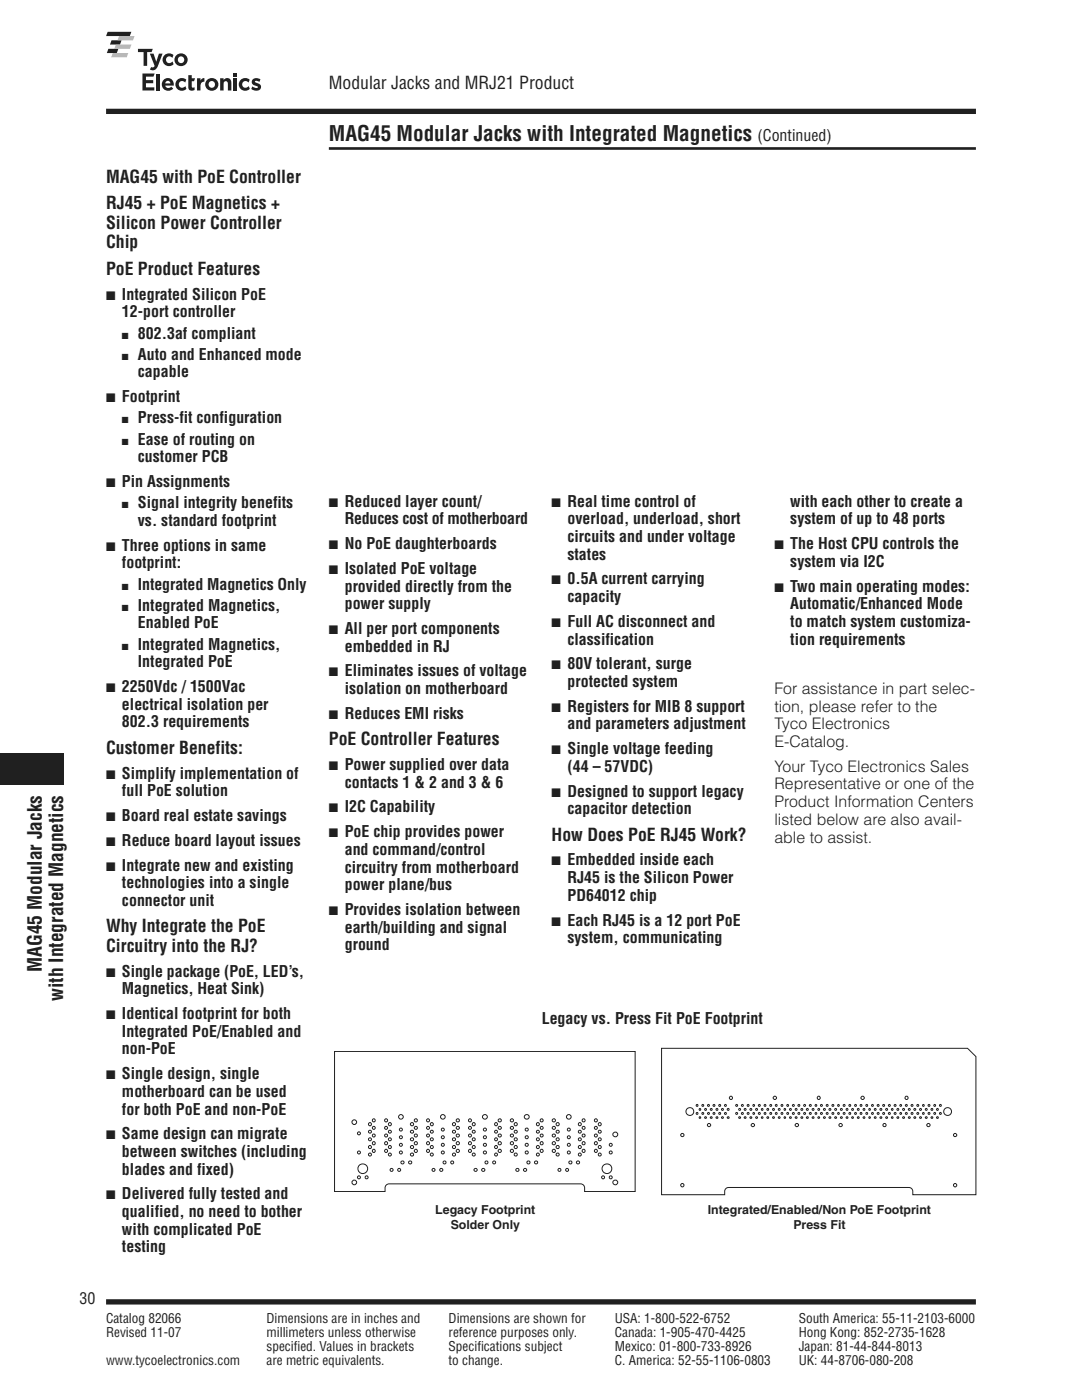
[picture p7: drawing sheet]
<svg xmlns="http://www.w3.org/2000/svg" width="216mm" height="279mm" viewBox="0 0 216 279" stroke-linecap="round" stroke-linejoin="round" font-family="sans-serif">
<defs><g id="words">
<text font-size="4.2" fill="#231f20" x="65.6" y="28">MAG45 Modular Jacks with Integrated Magnetics</text>
<g font-size="3.9" fill="#231f20">
<text x="8.4" y="194" transform="rotate(-90 8.4 194)">MAG45 Modular Jacks</text>
<text x="12.6" y="199.8" transform="rotate(-90 12.6 199.8)">with Integrated Magnetics</text>
</g>
<g font-size="3.5" fill="#231f20">
<text x="65.6" y="17.9">Modular Jacks and MRJ21 Product</text>
<text x="21.2" y="36.5">MAG45 with PoE Controller</text>
<text x="21.2" y="41.8">RJ45 + PoE Magnetics +</text>
<text x="21.2" y="45.7">Silicon Power Controller</text>
<text x="21.2" y="49.6">Chip</text>
<text x="21.2" y="54.9">PoE Product Features</text>
<text x="65.6" y="148.7">PoE Controller Features</text>
<text x="21.2" y="150.5">Customer Benefits:</text>
<text x="110.1" y="167.8">How Does PoE RJ45 Work?</text>
<text x="21.2" y="186.1">Why Integrate the PoE</text>
<text x="21.2" y="190">Circuitry into the RJ?</text>
</g>
<g font-size="3.2" fill="#231f20">
<text x="151.2" y="28">(Continued)</text>
<text x="24.3" y="59.8">Integrated Silicon PoE</text>
<text x="24.3" y="63.3">12-port controller</text>
<text x="27.5" y="67.6">802.3af compliant</text>
<text x="27.5" y="71.8">Auto and Enhanced mode</text>
<text x="27.5" y="75.3">capable</text>
<text x="24.3" y="80.3">Footprint</text>
<text x="27.5" y="84.5">Press-fit configuration</text>
<text x="27.5" y="88.7">Ease of routing on</text>
<text x="27.5" y="92.3">customer PCB</text>
<text x="24.3" y="97.2">Pin Assignments</text>
<text x="27.5" y="101.4">Signal integrity benefits</text>
<text x="68.8" y="101.1">Reduced layer count/</text>
<text x="113.2" y="101.1">Real time control of</text>
<text x="157.7" y="101.1">with each other to create a</text>
<text x="27.5" y="105">vs. standard footprint</text>
<text x="68.8" y="104.6">Reduces cost of motherboard</text>
<text x="113.2" y="104.6">overload, underload, short</text>
<text x="157.7" y="104.6">system of up to 48 ports</text>
<text x="24.3" y="109.9">Three options in same</text>
<text x="24.3" y="113.4">footprint:</text>
<text x="68.8" y="109.6">No PoE daughterboards</text>
<text x="113.2" y="108.2">circuits and under voltage</text>
<text x="113.2" y="111.7">states</text>
<text x="157.7" y="109.6">The Host CPU controls the</text>
<text x="157.7" y="113.1">system via I2C</text>
<text x="27.5" y="117.7">Integrated Magnetics Only</text>
<text x="68.8" y="114.5">Isolated PoE voltage</text>
<text x="68.8" y="118">provided directly from the</text>
<text x="113.2" y="116.6">0.5A current carrying</text>
<text x="157.7" y="118">Two main operating modes:</text>
<text x="27.5" y="121.9">Integrated Magnetics,</text>
<text x="27.5" y="125.4">Enabled PoE</text>
<text x="68.8" y="121.6">power supply</text>
<text x="113.2" y="120.2">capacity</text>
<text x="113.2" y="125.1">Full AC disconnect and</text>
<text x="157.7" y="121.6">Automatic/Enhanced Mode</text>
<text x="157.7" y="125.1">to match system customiza-</text>
<text x="27.5" y="129.6">Integrated Magnetics,</text>
<text x="68.8" y="126.5">All per port components</text>
<text x="68.8" y="130">embedded in RJ</text>
<text x="113.2" y="128.6">classification</text>
<text x="157.7" y="128.6">tion requirements</text>
<text x="27.5" y="133.2">Integrated PoE</text>
<text x="68.8" y="135">Eliminates issues of voltage</text>
<text x="113.2" y="133.6">80V tolerant, surge</text>
<text x="113.2" y="137.1">protected system</text>
<text x="24.3" y="138.1">2250Vdc / 1500Vac</text>
<text x="24.3" y="141.6">electrical isolation per</text>
<text x="68.8" y="138.5">isolation on motherboard</text>
<text x="68.8" y="143.4">Reduces EMI risks</text>
<text x="113.2" y="142">Registers for MIB 8 support</text>
<text x="154.5" y="138.5">For assistance in part selec-</text>
<text x="154.5" y="142">tion, please refer to the</text>
<text x="24.3" y="145.2">802.3 requirements</text>
<text x="113.2" y="145.6">and parameters adjustment</text>
<text x="154.5" y="145.6">Tyco Electronics</text>
<text x="154.5" y="149.1">E-Catalog.</text>
<text x="24.3" y="155.4">Simplify implementation of</text>
<text x="68.8" y="153.7">Power supplied over data</text>
<text x="113.2" y="150.5">Single voltage feeding</text>
<text x="113.2" y="154">(44 – 57VDC)</text>
<text x="154.5" y="154">Your Tyco Electronics Sales</text>
<text x="24.3" y="158.9">full PoE solution</text>
<text x="68.8" y="157.2">contacts 1 &amp; 2 and 3 &amp; 6</text>
<text x="113.2" y="159">Designed to support legacy</text>
<text x="154.5" y="157.6">Representative or one of the</text>
<text x="154.5" y="161.1">Product Information Centers</text>
<text x="24.3" y="163.9">Board real estate savings</text>
<text x="68.8" y="162.1">I2C Capability</text>
<text x="68.8" y="167.1">PoE chip provides power</text>
<text x="113.2" y="162.5">capacitor detection</text>
<text x="154.5" y="164.6">listed below are also avail-</text>
<text x="24.3" y="168.8">Reduce board layout issues</text>
<text x="24.3" y="173.7">Integrate new and existing</text>
<text x="68.8" y="170.6">and command/control</text>
<text x="113.2" y="172.7">Embedded inside each</text>
<text x="154.5" y="168.1">able to assist.</text>
<text x="24.3" y="177.3">technologies into a single</text>
<text x="68.8" y="174.1">circuitry from motherboard</text>
<text x="68.8" y="177.7">power plane/bus</text>
<text x="113.2" y="176.3">RJ45 is the Silicon Power</text>
<text x="113.2" y="179.8">PD64012 chip</text>
<text x="24.3" y="180.8">connector unit</text>
<text x="68.8" y="182.6">Provides isolation between</text>
<text x="113.2" y="184.7">Each RJ45 is a 12 port PoE</text>
<text x="68.8" y="186.1">earth/building and signal</text>
<text x="68.8" y="189.7">ground</text>
<text x="113.2" y="188.2">system, communicating</text>
<text x="24.3" y="194.9">Single package (PoE, LED’s,</text>
<text x="24.3" y="198.4">Magnetics, Heat Sink)</text>
<text x="24.3" y="203.4">Identical footprint for both</text>
<text x="24.3" y="206.9">Integrated PoE/Enabled and</text>
<text x="108.1" y="204.3">Legacy vs. Press Fit PoE Footprint</text>
<text x="24.3" y="210.4">non-PoE</text>
<text x="24.3" y="215.4">Single design, single</text>
<text x="24.3" y="218.9">motherboard can be used</text>
<text x="24.3" y="222.4">for both PoE and non-PoE</text>
<text x="24.3" y="227.4">Same design can migrate</text>
<text x="24.3" y="230.9">between switches (including</text>
<text x="24.3" y="234.4">blades and fixed)</text>
<text x="24.3" y="239.4">Delivered fully tested and</text>
<text x="24.3" y="242.9">qualified, no need to bother</text>
<text x="24.3" y="246.4">with complicated PoE</text>
<text x="24.3" y="249.9">testing</text>
<text x="15.9" y="260.3">30</text>
</g>
<g font-size="2.6" fill="#231f20">
<text x="21.2" y="264">Catalog 82066</text>
<text x="21.2" y="266.9">Revised 11-07</text>
<text x="53.2" y="264">Dimensions are in inches and</text>
<text x="53.2" y="266.9">millimeters unless otherwise</text>
<text x="53.2" y="269.7">specified. Values in brackets</text>
<text x="89.5" y="264">Dimensions are shown for</text>
<text x="89.5" y="266.9">reference purposes only.</text>
<text x="89.5" y="269.7">Specifications subject</text>
<text x="122.7" y="264">USA: 1-800-522-6752</text>
<text x="122.7" y="266.9">Canada: 1-905-470-4425</text>
<text x="122.7" y="269.7">Mexico: 01-800-733-8926</text>
<text x="159.4" y="266.9">Hong Kong: 852-2735-1628</text>
<text x="159.4" y="264">South America: 55-11-2103-6000</text>
<text x="159.4" y="269.7">Japan: 81-44-844-8013</text>
<text x="21.2" y="272.5">www.tycoelectronics.com</text>
<text x="53.2" y="272.5">are metric equivalents.</text>
<text x="89.5" y="272.5">to change.</text>
<text x="122.7" y="272.5">C. America: 52-55-1106-0803</text>
<text x="159.4" y="272.5">UK: 44-8706-080-208</text>
</g>
<g font-size="2.5" fill="#231f20">
<text x="21.2" y="59.8">■</text>
<text x="21.2" y="80.3">■</text>
<text x="21.2" y="97.2">■</text>
<text x="65.6" y="101.1">■</text>
<text x="110.1" y="101.1">■</text>
<text x="21.2" y="109.9">■</text>
<text x="65.6" y="109.6">■</text>
<text x="154.5" y="109.6">■</text>
<text x="65.6" y="114.5">■</text>
<text x="110.1" y="116.6">■</text>
<text x="154.5" y="118">■</text>
<text x="110.1" y="125.1">■</text>
<text x="65.6" y="126.5">■</text>
<text x="65.6" y="135">■</text>
<text x="110.1" y="133.6">■</text>
<text x="21.2" y="138.1">■</text>
<text x="65.6" y="143.4">■</text>
<text x="110.1" y="142">■</text>
<text x="21.2" y="155.4">■</text>
<text x="65.6" y="153.7">■</text>
<text x="110.1" y="150.5">■</text>
<text x="110.1" y="159">■</text>
<text x="21.2" y="163.9">■</text>
<text x="65.6" y="162.1">■</text>
<text x="65.6" y="167.1">■</text>
<text x="21.2" y="168.8">■</text>
<text x="21.2" y="173.7">■</text>
<text x="110.1" y="172.7">■</text>
<text x="65.6" y="182.6">■</text>
<text x="110.1" y="184.7">■</text>
<text x="21.2" y="194.9">■</text>
<text x="21.2" y="203.4">■</text>
<text x="21.2" y="215.4">■</text>
<text x="21.2" y="227.4">■</text>
<text x="21.2" y="239.4">■</text>
<text x="86.9" y="242.4">Legacy Footprint</text>
<text x="89.9" y="245.2">Solder Only</text>
<text x="141.2" y="242.4">Integrated/Enabled/Non PoE Footprint</text>
<text x="158.3" y="245.2">Press Fit</text>
</g>
<g font-size="1.8" fill="#231f20">
<text x="24.3" y="67.6">■</text>
<text x="24.3" y="71.8">■</text>
<text x="24.3" y="84.5">■</text>
<text x="24.3" y="88.7">■</text>
<text x="24.3" y="101.4">■</text>
<text x="24.3" y="117.7">■</text>
<text x="24.3" y="121.9">■</text>
<text x="24.3" y="129.6">■</text>
</g>
</g></defs>
<path d="M21.2 259.8h173.5" fill="none" stroke="#231f20" stroke-width="1.1" stroke-linecap="butt"/>
<path d="M65.6 24.9h129.1v4.2h-129.1z" fill="#fff"/>
<path d="M65.6 29.6h129.1" fill="none" stroke="#231f20" stroke-width=".53"/>
<path d="M154.5 6.4h40.2v12.3h-40.2z" fill="#fff"/>
<path d="M21.2 22.2h173.5" fill="none" stroke="#231f20" stroke-width="1.1" stroke-linecap="butt"/>
<path d="M21.2 6.4h40.2v13.7h-40.2z" fill="#fff"/>
<g fill="#231f20">
<path d="M21.5 6.4h4.7l-.3 .8h-4.7z"/>
<path d="M22.3 8h2l-.4 .9h-2z"/>
<path d="M21.6 9.7h2l-.3 .9h-2z"/>
</g>
<g fill="#b1b4b6">
<path d="M23.8 7.2h3.1l-.4 .8h-3.1z"/>
<path d="M23.1 8.9h3.1l-.3 .8h-3.1z"/>
<path d="M22.5 10.6h3.1l-.3 .8h-3.1z"/>
</g>
<g fill="#231f20">
<path d="M29.9 10.7h.7l.6 1.6 .5-1.6h.7l-.9 2.5a1.05 1.05 0 0 1-1.6 .7l.3-.5h.4l.3-.3z"/>
<path d="M27.5 9.7h3l-.3 .7h-.8v2.7h-.8v-2.7h-1.1z"/>
<path d="M32.9 10.9a1.34 1.34 0 0 1 1.7 .1l-.2 .6a.69 .69 0 0 0-1.1-.2 .69 .69 0 0 0 .1 1.1 .69 .69 0 0 0 1-.2l.2 .5a1.28 1.28 0 0 1-1.8 0 1.28 1.28 0 0 1 .1-1.9z"/>
<path d="M28.4 14.7h2.5l-.3 .6h-1.5v.7h1.5v.6h-1.5v.8h1.7v.7h-2.4z"/>
<path d="M31.2 14.7h.7v3.4h-.7z"/>
<path d="M37.6 15h.7v.6h.6l-.2 .6h-.4v1.1a.33 .33 0 0 0 .5 .1v.6l-.3 .1a.7 .7 0 0 1-.9-.7z"/>
<path d="M43.9 15.6h.7v.4a.84 .84 0 0 1 1-.4 .84 .84 0 0 1 .6 .9v1.6h-.7l-.1-1.7a.43 .43 0 0 0-.7 0l-.1 1.7h-.7z"/>
<path d="M46.6 14.7h.7v.7h-.7z"/>
<path d="M46.6 15.6h.7v2.5h-.7z"/>
<path d="M50.5 15.8a1.33 1.33 0 0 1 1.5 0l-.2 .5-.3-.1a.45 .45 0 0 0-.6 .1l.1 .2a1.06 1.06 0 0 1 1 1.2 1.31 1.31 0 0 1-1.9 .1l.2-.6 .3 .2a.58 .58 0 0 0 .9 0l-.2-.2a1.03 1.03 0 0 1-1-1.2z"/>
<path d="M35.5 15.8a1.34 1.34 0 0 1 1.7 .1l-.2 .6a.69 .69 0 0 0-1.1-.2 .69 .69 0 0 0 .1 1.1 .69 .69 0 0 0 1-.2l.2 .5a1.28 1.28 0 0 1-1.9 0 1.28 1.28 0 0 1 .2-1.9z"/>
<path d="M48.1 15.8a1.34 1.34 0 0 1 1.7 .1l-.2 .6a.69 .69 0 0 0-1.1-.2 .69 .69 0 0 0 .1 1.1 .69 .69 0 0 0 1-.2l.2 .5a1.28 1.28 0 0 1-1.8 0 1.28 1.28 0 0 1 .1-1.9z"/>
<path d="M39.3 15.6h.7v.5a.75 .75 0 0 1 .8-.5v.7a.72 .72 0 0 0-.8 .9v.9h-.7z"/>
<path d="M0 150.3h12.7v6.3h-12.7z"/>
<path d="M35.5 11.9a.66 .66 0 0 1 1.3 0 .66 .66 0 0 1-1.3 0zM34.8 12a1.3 1.3 0 0 0 2.6 0 1.3 1.3 0 0 0-2.6 0z"/>
<path d="M33.2 16.2a.51 .51 0 0 1 .8 .5h-1zM32.8 15.8a1.29 1.29 0 0 0-.2 1.9 1.29 1.29 0 0 0 2 0l-.4-.4-.2 .2a.66 .66 0 0 1-1-.4h1.7a1.22 1.22 0 0 0-.5-1.3 1.22 1.22 0 0 0-1.4 0z"/>
<path d="M41.6 16.9a.66 .66 0 0 1 1.3 0 .66 .66 0 0 1-1.3 0zM41 16.9a1.3 1.3 0 0 0 2.6 0 1.3 1.3 0 0 0-2.6 0z"/>
</g>
<g fill="#fff">
<path d="M65.6 33.9h84.7v58h-84.7z"/>
<path d="M65.6 207.4h63.2v32.7h-63.2z"/>
</g>
<g fill="none" stroke="#231f20" stroke-width=".2">
<path d="M66.8 209.8h59.9v28h-10v-.7a.84 .84 0 0 0-1.1-.8h-37.4a.99 .99 0 0 0-1.4 .8v.7h-10z"/>
<circle cx="70.7" cy="224" r=".47"/>
<circle cx="70.7" cy="236" r=".47"/>
<circle cx="71.6" cy="226.2" r=".3"/>
<circle cx="71.6" cy="230" r=".3"/>
<circle cx="71.6" cy="235" r=".3"/>
<circle cx="72.4" cy="233.2" r=".98"/>
<circle cx="73.2" cy="235" r=".3"/>
<circle cx="73.8" cy="224.4" r=".31"/>
<circle cx="73.8" cy="228.9" r=".31"/>
<circle cx="73.8" cy="230.4" r=".3"/>
<circle cx="73.8" cy="227.4" r=".3"/>
<circle cx="73.8" cy="225.9" r=".29"/>
<circle cx="74.6" cy="228.2" r=".31"/>
<circle cx="74.6" cy="229.7" r=".31"/>
<circle cx="74.6" cy="223.6" r=".3"/>
<circle cx="74.6" cy="226.6" r=".29"/>
<circle cx="74.6" cy="225.1" r=".29"/>
<circle cx="77" cy="228.2" r=".31"/>
<circle cx="77" cy="229.7" r=".31"/>
<circle cx="77" cy="223.6" r=".31"/>
<circle cx="77" cy="226.6" r=".3"/>
<circle cx="77" cy="225.1" r=".3"/>
<circle cx="77.8" cy="224.4" r=".31"/>
<circle cx="77.8" cy="228.9" r=".31"/>
<circle cx="77.8" cy="230.4" r=".3"/>
<circle cx="77.8" cy="227.4" r=".3"/>
<circle cx="77.8" cy="225.9" r=".29"/>
<circle cx="78.1" cy="233.5" r=".3"/>
<circle cx="79.6" cy="233.5" r=".3"/>
<circle cx="80" cy="228.5" r=".3"/>
<circle cx="80" cy="227" r=".3"/>
<circle cx="80" cy="230" r=".3"/>
<circle cx="80" cy="225.4" r=".3"/>
<circle cx="80" cy="222.9" r=".46"/>
<circle cx="80.3" cy="232" r=".31"/>
<circle cx="81.9" cy="232" r=".31"/>
<circle cx="82.2" cy="224.4" r=".32"/>
<circle cx="82.2" cy="228.9" r=".32"/>
<circle cx="82.2" cy="230.4" r=".31"/>
<circle cx="82.2" cy="227.4" r=".31"/>
<circle cx="82.2" cy="225.9" r=".3"/>
<circle cx="83" cy="228.2" r=".32"/>
<circle cx="83" cy="229.7" r=".32"/>
<circle cx="83" cy="223.6" r=".31"/>
<circle cx="83" cy="226.6" r=".3"/>
<circle cx="83" cy="225.1" r=".3"/>
<circle cx="85.4" cy="228.2" r=".31"/>
<circle cx="85.4" cy="229.7" r=".31"/>
<circle cx="85.4" cy="223.6" r=".31"/>
<circle cx="85.4" cy="226.6" r=".3"/>
<circle cx="85.4" cy="225.1" r=".3"/>
<circle cx="86.2" cy="224.4" r=".31"/>
<circle cx="86.2" cy="228.9" r=".31"/>
<circle cx="86.2" cy="230.4" r=".3"/>
<circle cx="86.2" cy="227.4" r=".3"/>
<circle cx="86.2" cy="225.9" r=".29"/>
<circle cx="86.5" cy="233.5" r=".3"/>
<circle cx="88.1" cy="233.5" r=".31"/>
<circle cx="88.4" cy="228.5" r=".3"/>
<circle cx="88.4" cy="227" r=".3"/>
<circle cx="88.4" cy="230" r=".3"/>
<circle cx="88.4" cy="225.4" r=".3"/>
<circle cx="88.4" cy="222.9" r=".46"/>
<circle cx="88.7" cy="232" r=".3"/>
<circle cx="90.2" cy="232" r=".3"/>
<circle cx="90.6" cy="224.4" r=".32"/>
<circle cx="90.6" cy="228.9" r=".31"/>
<circle cx="90.6" cy="230.4" r=".31"/>
<circle cx="90.6" cy="227.4" r=".31"/>
<circle cx="90.6" cy="225.9" r=".3"/>
<circle cx="91.3" cy="228.2" r=".32"/>
<circle cx="91.3" cy="229.7" r=".32"/>
<circle cx="91.4" cy="223.6" r=".32"/>
<circle cx="91.4" cy="226.6" r=".31"/>
<circle cx="91.4" cy="225.1" r=".31"/>
<circle cx="93.8" cy="228.2" r=".31"/>
<circle cx="93.8" cy="229.7" r=".31"/>
<circle cx="93.8" cy="223.6" r=".31"/>
<circle cx="93.8" cy="226.6" r=".3"/>
<circle cx="93.8" cy="225.1" r=".3"/>
<circle cx="94.5" cy="224.4" r=".31"/>
<circle cx="94.5" cy="228.9" r=".31"/>
<circle cx="94.5" cy="230.4" r=".3"/>
<circle cx="94.5" cy="227.4" r=".3"/>
<circle cx="94.5" cy="225.9" r=".29"/>
<circle cx="94.9" cy="233.5" r=".31"/>
<circle cx="96.4" cy="233.5" r=".31"/>
<circle cx="96.8" cy="228.5" r=".31"/>
<circle cx="96.8" cy="227" r=".31"/>
<circle cx="96.8" cy="230" r=".31"/>
<circle cx="96.8" cy="225.4" r=".31"/>
<circle cx="96.8" cy="222.9" r=".48"/>
<circle cx="97.1" cy="232" r=".3"/>
<circle cx="98.6" cy="232" r=".3"/>
<circle cx="99" cy="224.4" r=".31"/>
<circle cx="99" cy="228.9" r=".3"/>
<circle cx="99" cy="230.4" r=".29"/>
<circle cx="99" cy="227.4" r=".29"/>
<circle cx="99" cy="225.9" r=".29"/>
<circle cx="99.7" cy="228.2" r=".32"/>
<circle cx="99.7" cy="229.7" r=".32"/>
<circle cx="99.7" cy="223.6" r=".32"/>
<circle cx="99.7" cy="226.6" r=".31"/>
<circle cx="99.7" cy="225.1" r=".31"/>
<circle cx="102.1" cy="228.2" r=".32"/>
<circle cx="102.1" cy="229.7" r=".32"/>
<circle cx="102.1" cy="223.6" r=".32"/>
<circle cx="102.2" cy="226.6" r=".31"/>
<circle cx="102.2" cy="225.1" r=".31"/>
<circle cx="102.9" cy="224.4" r=".32"/>
<circle cx="102.9" cy="228.9" r=".31"/>
<circle cx="102.9" cy="230.4" r=".31"/>
<circle cx="102.9" cy="227.4" r=".31"/>
<circle cx="102.9" cy="225.9" r=".3"/>
<circle cx="103.3" cy="233.5" r=".31"/>
<circle cx="104.8" cy="233.5" r=".31"/>
<circle cx="105.1" cy="228.5" r=".3"/>
<circle cx="105.1" cy="227" r=".3"/>
<circle cx="105.1" cy="230" r=".3"/>
<circle cx="105.1" cy="225.4" r=".3"/>
<circle cx="105.1" cy="222.9" r=".47"/>
<circle cx="105.4" cy="232" r=".31"/>
<circle cx="107" cy="232" r=".31"/>
<circle cx="107.3" cy="224.4" r=".31"/>
<circle cx="107.3" cy="228.9" r=".31"/>
<circle cx="107.3" cy="230.4" r=".3"/>
<circle cx="107.3" cy="227.4" r=".3"/>
<circle cx="107.3" cy="225.9" r=".3"/>
<circle cx="108.1" cy="228.2" r=".31"/>
<circle cx="108.1" cy="229.7" r=".31"/>
<circle cx="108.1" cy="223.6" r=".31"/>
<circle cx="108.1" cy="226.6" r=".3"/>
<circle cx="108.1" cy="225.1" r=".3"/>
<circle cx="110.5" cy="228.2" r=".32"/>
<circle cx="110.5" cy="229.7" r=".32"/>
<circle cx="110.5" cy="223.6" r=".32"/>
<circle cx="110.5" cy="226.6" r=".31"/>
<circle cx="110.5" cy="225.1" r=".31"/>
<circle cx="111.3" cy="224.4" r=".32"/>
<circle cx="111.3" cy="228.9" r=".31"/>
<circle cx="111.3" cy="230.4" r=".3"/>
<circle cx="111.3" cy="227.4" r=".3"/>
<circle cx="111.3" cy="225.9" r=".3"/>
<circle cx="111.6" cy="233.5" r=".3"/>
<circle cx="113.2" cy="233.5" r=".3"/>
<circle cx="113.5" cy="228.5" r=".3"/>
<circle cx="113.5" cy="227" r=".3"/>
<circle cx="113.5" cy="230" r=".3"/>
<circle cx="113.5" cy="225.4" r=".3"/>
<circle cx="113.5" cy="222.9" r=".46"/>
<circle cx="113.8" cy="232" r=".3"/>
<circle cx="115.3" cy="232" r=".31"/>
<circle cx="115.7" cy="224.4" r=".31"/>
<circle cx="115.7" cy="228.9" r=".31"/>
<circle cx="115.7" cy="230.4" r=".3"/>
<circle cx="115.7" cy="227.4" r=".3"/>
<circle cx="115.7" cy="225.9" r=".3"/>
<circle cx="116.4" cy="228.2" r=".31"/>
<circle cx="116.4" cy="229.7" r=".31"/>
<circle cx="116.4" cy="223.6" r=".31"/>
<circle cx="116.5" cy="226.6" r=".3"/>
<circle cx="116.5" cy="225.1" r=".3"/>
<circle cx="118.9" cy="228.2" r=".31"/>
<circle cx="118.9" cy="229.7" r=".31"/>
<circle cx="118.9" cy="223.6" r=".31"/>
<circle cx="118.9" cy="226.6" r=".3"/>
<circle cx="118.9" cy="225.1" r=".3"/>
<circle cx="119.7" cy="224.4" r=".31"/>
<circle cx="119.7" cy="228.9" r=".31"/>
<circle cx="119.7" cy="230.4" r=".3"/>
<circle cx="119.7" cy="227.4" r=".3"/>
<circle cx="119.7" cy="225.9" r=".3"/>
<circle cx="120.3" cy="235" r=".3"/>
<circle cx="121.1" cy="233.2" r=".97"/>
<circle cx="121.9" cy="228.5" r=".3"/>
<circle cx="121.9" cy="230" r=".3"/>
<circle cx="121.9" cy="235" r=".3"/>
<circle cx="122.8" cy="226.4" r=".48"/>
<circle cx="122.8" cy="236" r=".47"/>
</g>
<path d="M131.1 207.4h65.2v32.7h-65.2z" fill="#fff"/>
<g fill="none" stroke="#231f20" stroke-width=".2">
<path d="M132 209.2h61.1l1.6 1.7v27.5h-12.6v-.6a.77 .77 0 0 0-.8-.8h-35.9a.76 .76 0 0 0-.8 .8v.6h-12.6zM139 220.5h.2v.2h-.2zM139 222.1h.2v.2h-.2zM139.5 221.3h.3v.2h-.3zM139.5 222.9h.3v.2h-.3zM140.1 220.5h.3v.2h-.3zM140.1 222.1h.3v.2h-.3zM140.7 221.3h.2v.2h-.2zM140.7 222.9h.2v.2h-.2zM141.2 220.5h.3v.2h-.3zM141.2 222.1h.3v.2h-.3zM141.8 221.3h.3v.2h-.3z"/>
<path d="M141.8 222.9h.3v.2h-.3zM142.3 220.5h.3v.2h-.3zM142.3 222.1h.3v.2h-.3zM142.9 221.3h.3v.2h-.3zM142.9 222.9h.3v.2h-.3zM143.5 220.5h.2v.2h-.2zM143.5 222.1h.2v.2h-.2zM144 221.3h.3v.2h-.3zM144 222.9h.3v.2h-.3zM144.6 220.5h.3v.2h-.3zM144.6 222.1h.3v.2h-.3zM145.2 221.3h.2v.2h-.2z"/>
<path d="M145.2 222.9h.2v.2h-.2zM146.9 220.5h.2v.2h-.2zM146.9 222.1h.2v.2h-.2zM147.4 221.3h.3v.2h-.3zM147.4 222.9h.3v.2h-.3zM148 220.5h.3v.2h-.3zM148 222.1h.3v.2h-.3zM148.5 221.3h.3v.2h-.3zM148.5 222.9h.3v.2h-.3zM149.1 220.5h.3v.2h-.3zM149.1 222.1h.3v.2h-.3zM149.7 221.3h.3v.2h-.3z"/>
<path d="M149.7 222.9h.3v.2h-.3zM150.3 220.5h.2v.2h-.2zM150.3 222.1h.2v.2h-.2zM150.8 221.3h.3v.2h-.3zM150.8 222.9h.3v.2h-.3zM151.4 220.5h.3v.2h-.3zM151.4 222.1h.3v.2h-.3zM152 221.3h.2v.2h-.2zM152 222.9h.2v.2h-.2zM152.5 220.5h.3v.2h-.3zM152.5 222.1h.3v.2h-.3zM153.1 221.3h.2v.2h-.2z"/>
<path d="M153.1 222.9h.2v.2h-.2zM153.7 220.5h.2v.2h-.2zM153.7 222.1h.2v.2h-.2zM154.2 221.3h.3v.2h-.3zM154.2 222.9h.3v.2h-.3zM154.8 220.5h.2v.2h-.2zM154.8 222.1h.2v.2h-.2zM155.4 221.3h.2v.2h-.2zM155.4 222.9h.2v.2h-.2zM155.9 220.5h.3v.2h-.3zM155.9 222.1h.3v.2h-.3zM156.5 221.3h.2v.2h-.2z"/>
<path d="M156.5 222.9h.2v.2h-.2zM157 220.5h.3v.2h-.3zM157 222.1h.3v.2h-.3zM157.6 221.3h.3v.2h-.3zM157.6 222.9h.3v.2h-.3zM158.2 220.5h.2v.2h-.2zM158.2 222.1h.2v.2h-.2zM158.7 221.3h.3v.2h-.3zM158.7 222.9h.3v.2h-.3zM159.3 220.5h.2v.2h-.2zM159.3 222.1h.2v.2h-.2zM159.9 221.3h.2v.2h-.2z"/>
<path d="M159.9 222.9h.2v.2h-.2zM160.4 220.5h.3v.2h-.3zM160.4 222.1h.3v.2h-.3zM161 221.3h.2v.2h-.2zM161 222.9h.2v.2h-.2zM161.6 220.5h.2v.2h-.2zM161.6 222.1h.2v.2h-.2zM162.1 221.3h.3v.2h-.3zM162.1 222.9h.3v.2h-.3zM162.7 220.5h.2v.2h-.2zM162.7 222.1h.2v.2h-.2zM163.2 221.3h.3v.2h-.3z"/>
<path d="M163.8 220.5h.2v.2h-.2zM163.8 222.1h.2v.2h-.2zM164.4 221.3h.2v.2h-.2zM164.4 222.9h.2v.2h-.2zM164.9 220.5h.3v.2h-.3zM164.9 222.1h.3v.2h-.3zM165.5 221.3h.2v.2h-.2zM165.5 222.9h.2v.2h-.2zM166.1 220.5h.2v.2h-.2zM166.1 222.1h.2v.2h-.2zM166.6 221.3h.3v.2h-.3zM166.6 222.9h.3v.2h-.3z"/>
<path d="M167.2 220.5h.2v.2h-.2zM167.2 222.1h.2v.2h-.2zM167.7 221.3h.3v.2h-.3zM167.7 222.9h.3v.2h-.3zM168.3 220.5h.3v.2h-.3zM168.3 222.1h.3v.2h-.3zM168.9 221.3h.3v.2h-.3zM168.9 222.9h.3v.2h-.3zM169.4 220.5h.3v.2h-.3zM169.4 222.1h.3v.2h-.3zM170 221.3h.2v.2h-.2zM170 222.9h.2v.2h-.2z"/>
<path d="M170.6 220.5h.2v.2h-.2zM170.6 222.1h.2v.2h-.2zM171.1 221.3h.3v.2h-.3zM171.1 222.9h.3v.2h-.3zM171.7 220.5h.2v.2h-.2zM171.7 222.1h.2v.2h-.2zM172.3 221.3h.2v.2h-.2zM172.3 222.9h.2v.2h-.2zM172.8 220.5h.3v.2h-.3zM172.8 222.1h.3v.2h-.3zM173.4 221.3h.2v.2h-.2zM173.4 222.9h.2v.2h-.2z"/>
<path d="M174 220.5h.2v.2h-.2zM174 222.1h.2v.2h-.2zM174.5 221.3h.3v.2h-.3zM174.5 222.9h.3v.2h-.3zM175.1 220.5h.3v.2h-.3zM175.1 222.1h.3v.2h-.3zM175.6 221.3h.3v.2h-.3zM175.6 222.9h.3v.2h-.3zM176.2 220.5h.3v.2h-.3zM176.2 222.1h.3v.2h-.3zM176.8 221.3h.3v.2h-.3zM176.8 222.9h.3v.2h-.3z"/>
<path d="M177.3 220.5h.3v.2h-.3zM177.3 222.1h.3v.2h-.3zM177.9 221.3h.3v.2h-.3zM177.9 222.9h.3v.2h-.3zM178.5 220.5h.2v.2h-.2zM178.5 222.1h.2v.2h-.2zM179 221.3h.3v.2h-.3zM179 222.9h.3v.2h-.3zM179.6 220.5h.2v.2h-.2zM179.6 222.1h.2v.2h-.2zM180.2 221.3h.2v.2h-.2zM180.2 222.9h.2v.2h-.2z"/>
<path d="M180.7 220.5h.3v.2h-.3zM180.7 222.1h.3v.2h-.3zM181.3 221.3h.3v.2h-.3zM181.3 222.9h.3v.2h-.3zM181.9 220.5h.2v.2h-.2zM181.9 222.1h.2v.2h-.2zM182.4 221.3h.3v.2h-.3zM182.4 222.9h.3v.2h-.3zM183 220.5h.3v.2h-.3zM183 222.1h.3v.2h-.3zM183.5 221.3h.3v.2h-.3zM183.5 222.9h.3v.2h-.3z"/>
<path d="M184.1 220.5h.3v.2h-.3zM184.1 222.1h.3v.2h-.3zM184.7 221.3h.3v.2h-.3zM184.7 222.9h.3v.2h-.3zM185.2 220.5h.3v.2h-.3zM185.2 222.1h.3v.2h-.3zM185.8 221.3h.3v.2h-.3zM185.8 222.9h.3v.2h-.3zM186.4 220.5h.2v.2h-.2zM186.4 222.1h.2v.2h-.2zM186.9 221.3h.3v.2h-.3zM186.9 222.9h.3v.2h-.3z"/>
<path d="M187.5 220.5h.3v.2h-.3zM187.5 222.1h.3v.2h-.3z"/>
<circle cx="145.8" cy="219.1" r=".32"/>
<circle cx="154.6" cy="219.1" r=".33"/>
<circle cx="163.4" cy="219.1" r=".32"/>
<circle cx="172.1" cy="219.1" r=".33"/>
<circle cx="180.9" cy="219.1" r=".32"/>
<circle cx="136.2" cy="236.5" r=".33"/>
<circle cx="136.2" cy="226.5" r=".32"/>
<circle cx="137.7" cy="221.8" r=".78"/>
<circle cx="141.5" cy="224.5" r=".33"/>
<circle cx="150.2" cy="224.5" r=".33"/>
<circle cx="159" cy="224.5" r=".33"/>
<circle cx="163.4" cy="223" r=".17"/>
<circle cx="167.7" cy="224.5" r=".33"/>
<circle cx="176.5" cy="224.5" r=".32"/>
<circle cx="185.3" cy="224.5" r=".32"/>
<circle cx="189.1" cy="221.8" r=".78"/>
<circle cx="190.6" cy="236.5" r=".33"/>
<circle cx="190.6" cy="226.5" r=".33"/>
</g>
<use href="#words"/>
</svg>
